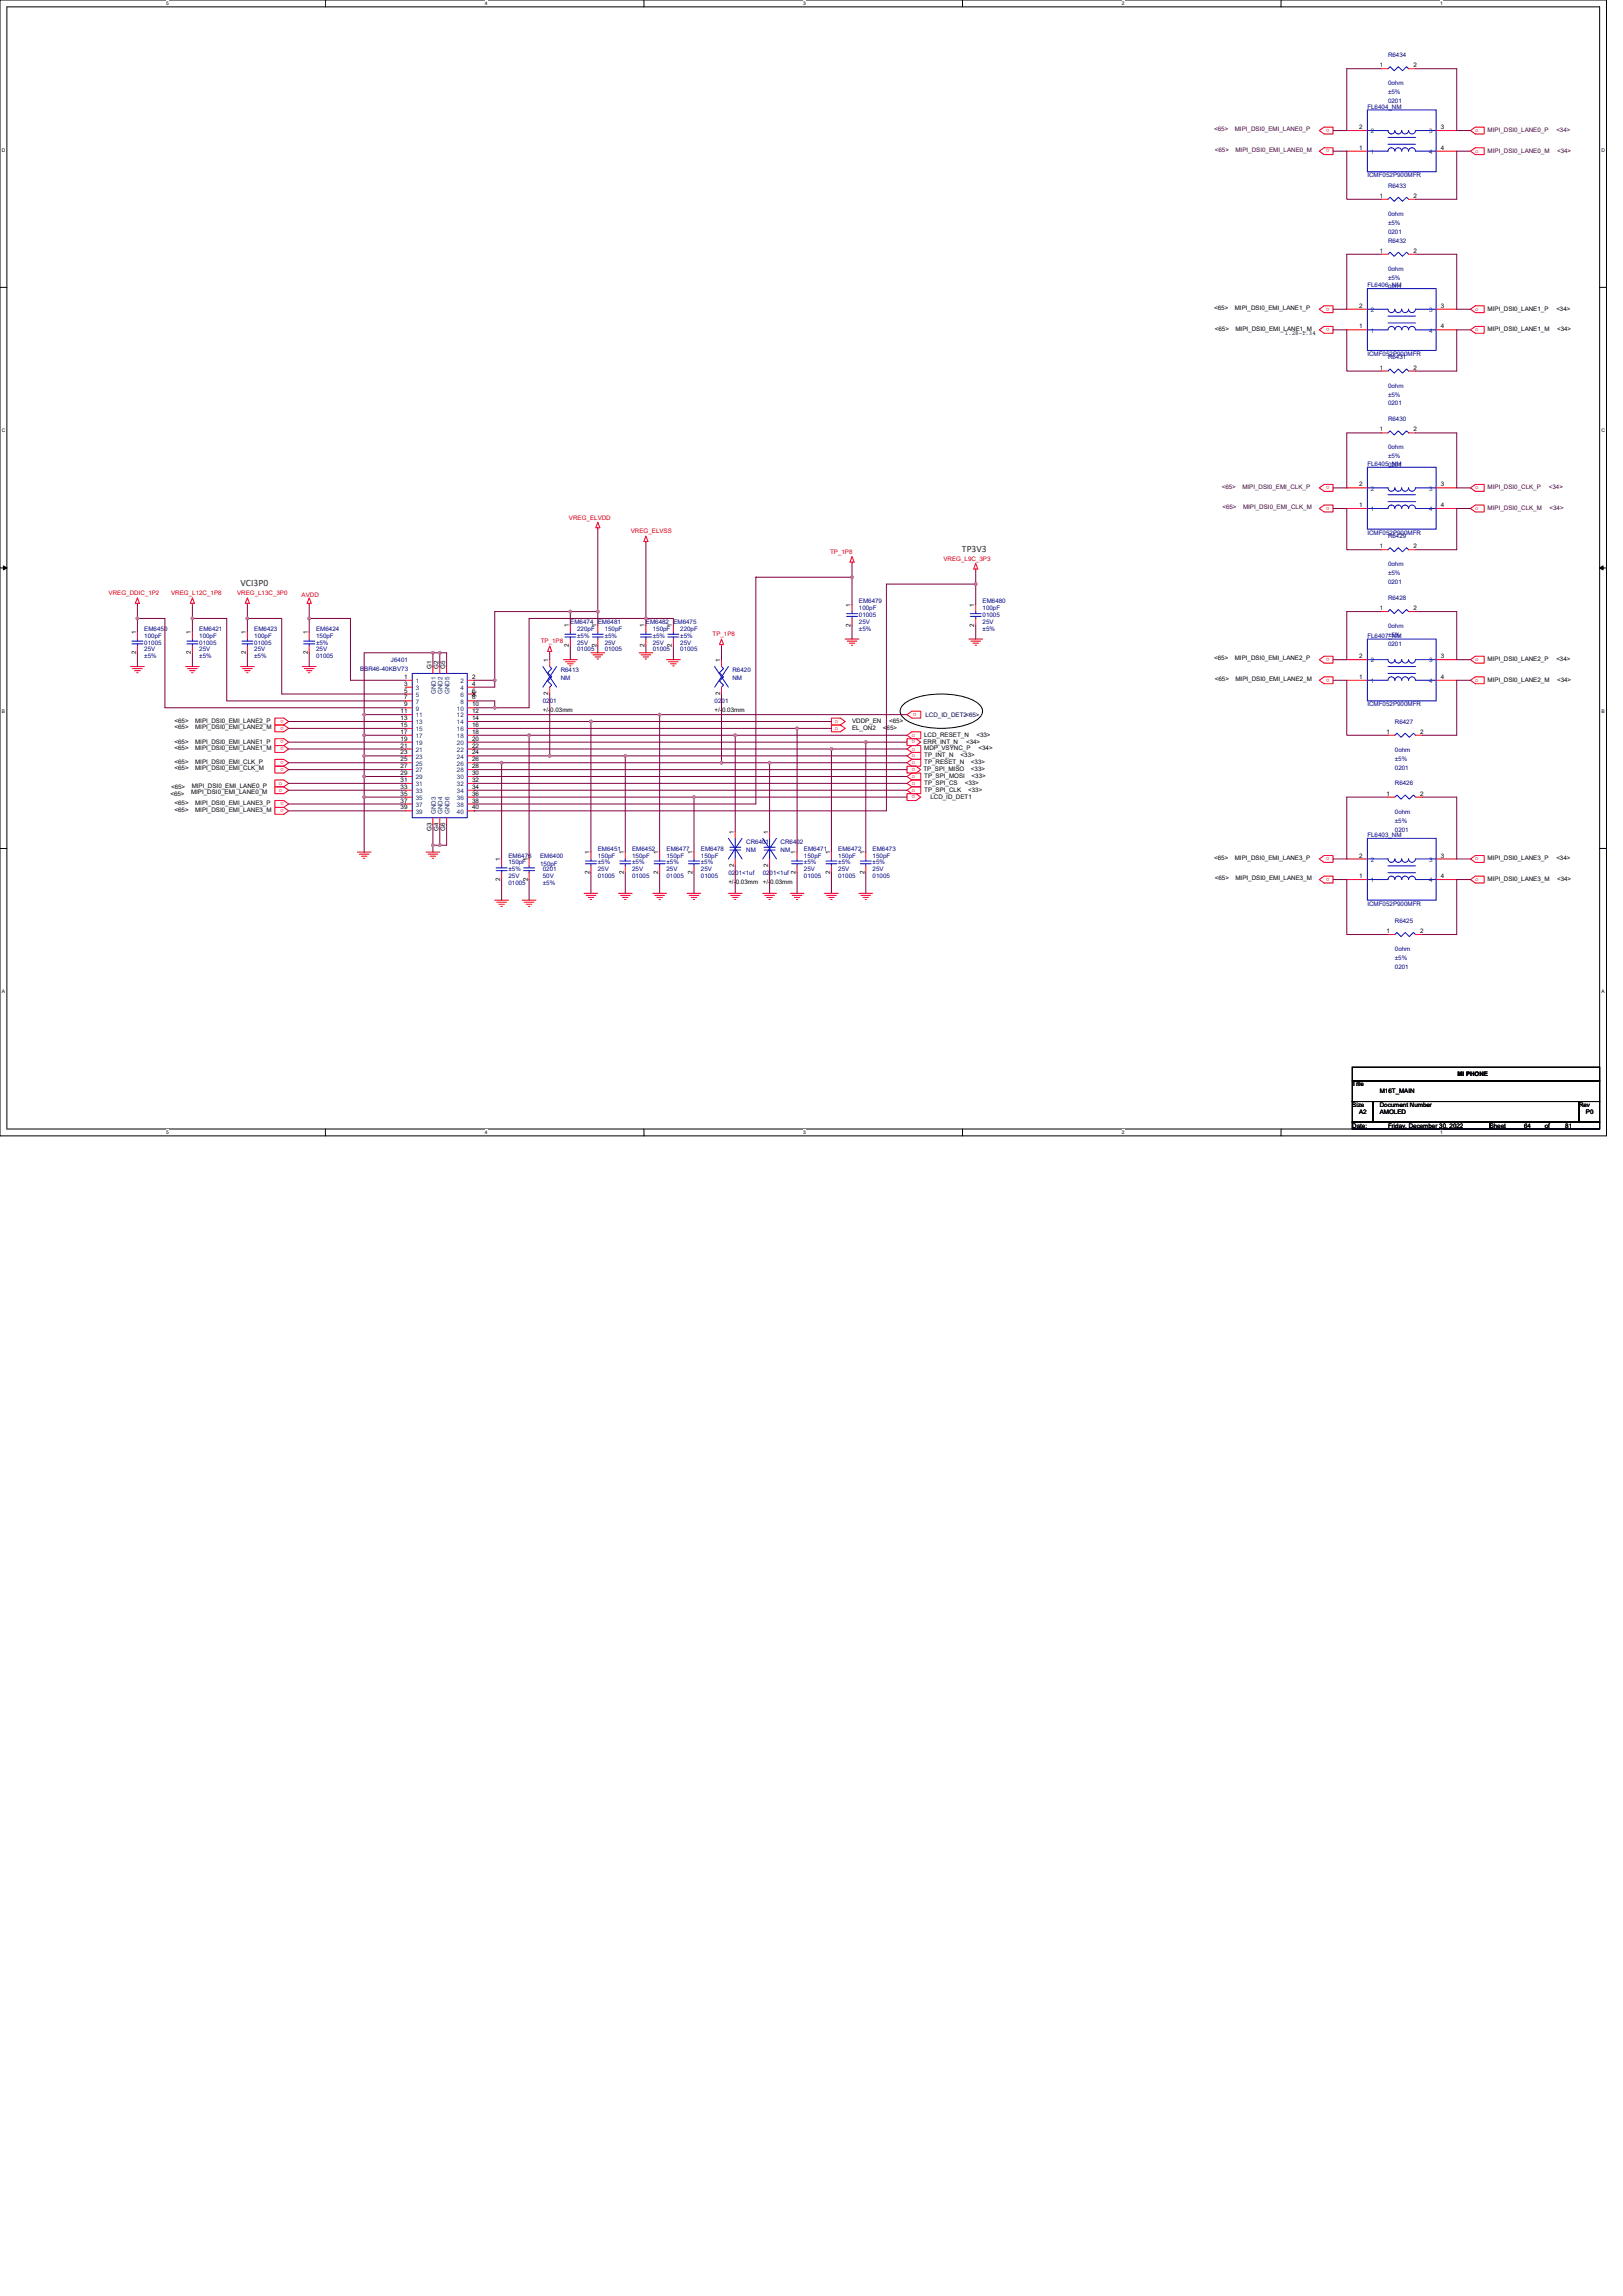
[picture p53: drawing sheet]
<svg xmlns="http://www.w3.org/2000/svg" width="210mm" height="297mm" viewBox="0 0 210 297" stroke-linecap="round" stroke-linejoin="round" font-family="sans-serif">
<defs><g id="words">
<g font-size="1.2" fill="#008000">
<text x="124.5" y="71.4">TP3V3</text>
<text x="31.1" y="75.9">VCI3P0</text>
</g>
<g font-size=".8">
<text x="178.5" y="8.7">1</text>
<text x="182.9" y="8.7">2</text>
<text x="175.8" y="16.7">2</text>
<text x="186.4" y="16.7">3</text>
<text x="175.8" y="19.4">1</text>
<text x="186.4" y="19.4">4</text>
<text x="178.5" y="25.6">1</text>
<text x="182.9" y="25.6">2</text>
<text x="178.5" y="32.7">1</text>
<text x="182.9" y="32.7">2</text>
<text x="157.1" y="40.1">&lt;65&gt;</text>
<text x="159.8" y="40.1">MIPI_DSI0_EMI_LANE1_P</text>
<text x="175.8" y="39.8">2</text>
<text x="186.4" y="39.8">3</text>
<text x="192.5" y="40.2">MIPI_DSI0_LANE1_P</text>
<text x="201.4" y="40.2">&lt;34&gt;</text>
<text x="157.2" y="42.8">&lt;65&gt;</text>
<text x="159.8" y="42.8">MIPI_DSI0_EMI_LANE1_M</text>
<text x="166.2" y="43.3">1.28~1.34</text>
<text x="175.8" y="42.5">1</text>
<text x="178.5" y="47.8">1</text>
<text x="182.9" y="47.8">2</text>
<text x="186.4" y="42.5">4</text>
<text x="192.5" y="42.9">MIPI_DSI0_LANE1_M</text>
<text x="201.4" y="42.9">&lt;34&gt;</text>
<text x="178.5" y="55.8">1</text>
<text x="182.9" y="55.8">2</text>
<text x="175.8" y="65.6">1</text>
<text x="175.8" y="62.9">2</text>
<text x="186.4" y="62.9">3</text>
<text x="186.4" y="65.6">4</text>
<text x="178.5" y="70.9">1</text>
<text x="182.9" y="70.9">2</text>
<text x="17.6" y="82.1" transform="rotate(-90 17.6 82.1)">1</text>
<text x="24.7" y="82.1" transform="rotate(-90 24.7 82.1)">1</text>
<text x="31.8" y="82.1" transform="rotate(-90 31.8 82.1)">1</text>
<text x="39.8" y="82.1" transform="rotate(-90 39.8 82.1)">1</text>
<text x="73.6" y="83.7" transform="rotate(-90 73.6 83.7)">2</text>
<text x="73.6" y="81.2" transform="rotate(-90 73.6 81.2)">1</text>
<text x="77.2" y="83.7" transform="rotate(-90 77.2 83.7)">2</text>
<text x="77.2" y="81.2" transform="rotate(-90 77.2 81.2)">1</text>
<text x="83.4" y="83.7" transform="rotate(-90 83.4 83.7)">2</text>
<text x="83.4" y="81.2" transform="rotate(-90 83.4 81.2)">1</text>
<text x="86.9" y="83.7" transform="rotate(-90 86.9 83.7)">2</text>
<text x="86.9" y="81.2" transform="rotate(-90 86.9 81.2)">1</text>
<text x="110.1" y="81.1" transform="rotate(-90 110.1 81.1)">2</text>
<text x="110.1" y="78.5" transform="rotate(-90 110.1 78.5)">1</text>
<text x="126.1" y="81.1" transform="rotate(-90 126.1 81.1)">2</text>
<text x="126.1" y="78.5" transform="rotate(-90 126.1 78.5)">1</text>
<text x="178.5" y="78.9">1</text>
<text x="182.9" y="78.9">2</text>
<text x="17.6" y="84.6" transform="rotate(-90 17.6 84.6)">2</text>
<text x="24.7" y="84.6" transform="rotate(-90 24.7 84.6)">2</text>
<text x="31.8" y="84.6" transform="rotate(-90 31.8 84.6)">2</text>
<text x="39.8" y="84.6" transform="rotate(-90 39.8 84.6)">2</text>
<text x="52.3" y="87.8">1</text>
<text x="52.3" y="88.7">3</text>
<text x="52.3" y="89.6">5</text>
<text x="55.8" y="86.5" transform="rotate(-90 55.8 86.5)">G1</text>
<text x="56.7" y="86.5" transform="rotate(-90 56.7 86.5)">G2</text>
<text x="57.6" y="86.5" transform="rotate(-90 57.6 86.5)">G5</text>
<text x="61.1" y="87.8">2</text>
<text x="61.1" y="88.7">4</text>
<text x="61.1" y="89.6">6</text>
<text x="70.9" y="90" transform="rotate(-90 70.9 90)">2</text>
<text x="70.9" y="85.6" transform="rotate(-90 70.9 85.6)">1</text>
<text x="93.2" y="90" transform="rotate(-90 93.2 90)">2</text>
<text x="93.2" y="85.6" transform="rotate(-90 93.2 85.6)">1</text>
<text x="157.1" y="85.4">&lt;65&gt;</text>
<text x="157.2" y="88.1">&lt;65&gt;</text>
<text x="159.8" y="85.4">MIPI_DSI0_EMI_LANE2_P</text>
<text x="159.8" y="88.1">MIPI_DSI0_EMI_LANE2_M</text>
<text x="175.8" y="87.8">1</text>
<text x="175.8" y="85.2">2</text>
<text x="186.4" y="85.2">3</text>
<text x="186.4" y="87.8">4</text>
<text x="192.5" y="85.5">MIPI_DSI0_LANE2_P</text>
<text x="192.5" y="88.2">MIPI_DSI0_LANE2_M</text>
<text x="201.4" y="85.5">&lt;34&gt;</text>
<text x="201.4" y="88.2">&lt;34&gt;</text>
<text x="22.6" y="93.5">&lt;65&gt;</text>
<text x="22.6" y="94.3">&lt;65&gt;</text>
<text x="25.2" y="93.5">MIPI_DSI0_EMI_LANE2_P</text>
<text x="25.2" y="94.3">MIPI_DSI0_EMI_LANE2_M</text>
<text x="51.8" y="92.3">11</text>
<text x="51.8" y="93.2">13</text>
<text x="51.8" y="94.1">15</text>
<text x="51.8" y="94.9">17</text>
<text x="51.8" y="95.8">19</text>
<text x="52.3" y="90.5">7</text>
<text x="52.3" y="91.4">9</text>
<text x="61.1" y="90.5">8</text>
<text x="61.1" y="91.4">10</text>
<text x="61.1" y="92.3">12</text>
<text x="61.1" y="93.2">14</text>
<text x="61.1" y="94.1">16</text>
<text x="61.1" y="94.9">18</text>
<text x="61.1" y="95.8">20</text>
<text x="70.2" y="92.1">+/-0.03mm</text>
<text x="92.5" y="92.1">+/-0.03mm</text>
<text x="110.2" y="93.5">VDDP_EN</text>
<text x="110.2" y="94.4">EL_ON2</text>
<text x="114.2" y="94.4">&lt;65&gt;</text>
<text x="115" y="93.5">&lt;65&gt;</text>
<text x="119.6" y="95.3">LCD_RESET_N</text>
<text x="126.3" y="95.3">&lt;33&gt;</text>
<text x="179.4" y="94.9">1</text>
<text x="183.8" y="94.9">2</text>
<text x="22.6" y="96.2">&lt;65&gt;</text>
<text x="22.6" y="97">&lt;65&gt;</text>
<text x="22.6" y="98.9">&lt;65&gt;</text>
<text x="22.6" y="99.7">&lt;65&gt;</text>
<text x="24.8" y="101.9">MIPI_DSI0_EMI_LANE0_P</text>
<text x="25.2" y="96.2">MIPI_DSI0_EMI_LANE1_P</text>
<text x="25.2" y="97">MIPI_DSI0_EMI_LANE1_M</text>
<text x="25.2" y="98.9">MIPI_DSI0_EMI_CLK_P</text>
<text x="25.2" y="99.7">MIPI_DSI0_EMI_CLK_M</text>
<text x="51.8" y="96.7">21</text>
<text x="51.8" y="97.6">23</text>
<text x="51.8" y="98.5">25</text>
<text x="51.8" y="99.4">27</text>
<text x="51.8" y="100.3">29</text>
<text x="51.8" y="101.2">31</text>
<text x="61.1" y="96.7">22</text>
<text x="61.1" y="97.6">24</text>
<text x="61.1" y="98.5">26</text>
<text x="61.1" y="99.4">28</text>
<text x="61.1" y="100.3">30</text>
<text x="61.1" y="101.2">32</text>
<text x="119.5" y="96.2">ERR_INT_N</text>
<text x="119.5" y="99.8">TP_SPI_MISO</text>
<text x="119.6" y="97.1">MDP_VSYNC_P</text>
<text x="119.6" y="98">TP_INT_N</text>
<text x="119.6" y="98.9">TP_RESET_N</text>
<text x="119.6" y="100.6">TP_SPI_MOSI</text>
<text x="119.6" y="101.5">TP_SPI_CS</text>
<text x="124.3" y="98">&lt;33&gt;</text>
<text x="124.8" y="101.5">&lt;33&gt;</text>
<text x="125" y="96.2">&lt;34&gt;</text>
<text x="125.6" y="98.9">&lt;33&gt;</text>
<text x="125.6" y="99.8">&lt;33&gt;</text>
<text x="125.7" y="100.6">&lt;33&gt;</text>
<text x="126.6" y="97.1">&lt;34&gt;</text>
<text x="22" y="103">&lt;65&gt;</text>
<text x="22.1" y="102.1">&lt;65&gt;</text>
<text x="22.6" y="104.2">&lt;65&gt;</text>
<text x="22.6" y="105">&lt;65&gt;</text>
<text x="24.7" y="102.8">MIPI_DSI0_EMI_LANE0_M</text>
<text x="25.2" y="104.2">MIPI_DSI0_EMI_LANE3_P</text>
<text x="25.2" y="105">MIPI_DSI0_EMI_LANE3_M</text>
<text x="51.8" y="102.1">33</text>
<text x="51.8" y="102.9">35</text>
<text x="51.8" y="103.8">37</text>
<text x="51.8" y="104.7">39</text>
<text x="55.8" y="107.5" transform="rotate(-90 55.8 107.5)">G3</text>
<text x="56.7" y="107.5" transform="rotate(-90 56.7 107.5)">G4</text>
<text x="57.6" y="107.5" transform="rotate(-90 57.6 107.5)">G6</text>
<text x="61.1" y="102.1">34</text>
<text x="61.1" y="102.9">36</text>
<text x="61.1" y="103.8">38</text>
<text x="61.1" y="104.7">40</text>
<text x="94.9" y="107.8" transform="rotate(-90 94.9 107.8)">1</text>
<text x="99.4" y="107.8" transform="rotate(-90 99.4 107.8)">1</text>
<text x="119.6" y="102.4">TP_SPI_CLK</text>
<text x="120.4" y="103.3">LCD_ID_DET1</text>
<text x="125.3" y="102.4">&lt;33&gt;</text>
<text x="179.4" y="102.9">1</text>
<text x="183.8" y="102.9">2</text>
<text x="64.7" y="114" transform="rotate(-90 64.7 114)">2</text>
<text x="64.7" y="111.4" transform="rotate(-90 64.7 111.4)">1</text>
<text x="68.3" y="114" transform="rotate(-90 68.3 114)">2</text>
<text x="68.3" y="111.4" transform="rotate(-90 68.3 111.4)">1</text>
<text x="76.3" y="113.1" transform="rotate(-90 76.3 113.1)">2</text>
<text x="76.3" y="110.5" transform="rotate(-90 76.3 110.5)">1</text>
<text x="80.7" y="113.1" transform="rotate(-90 80.7 113.1)">2</text>
<text x="80.7" y="110.5" transform="rotate(-90 80.7 110.5)">1</text>
<text x="85.2" y="113.1" transform="rotate(-90 85.2 113.1)">2</text>
<text x="85.2" y="110.5" transform="rotate(-90 85.2 110.5)">1</text>
<text x="89.6" y="113.1" transform="rotate(-90 89.6 113.1)">2</text>
<text x="89.6" y="110.5" transform="rotate(-90 89.6 110.5)">1</text>
<text x="94.9" y="112.2" transform="rotate(-90 94.9 112.2)">2</text>
<text x="99.4" y="112.2" transform="rotate(-90 99.4 112.2)">2</text>
<text x="102.9" y="113.1" transform="rotate(-90 102.9 113.1)">2</text>
<text x="102.9" y="110.5" transform="rotate(-90 102.9 110.5)">1</text>
<text x="107.4" y="113.1" transform="rotate(-90 107.4 113.1)">2</text>
<text x="107.4" y="110.5" transform="rotate(-90 107.4 110.5)">1</text>
<text x="111.8" y="113.1" transform="rotate(-90 111.8 113.1)">2</text>
<text x="111.8" y="110.5" transform="rotate(-90 111.8 110.5)">1</text>
<text x="157.1" y="111.2">&lt;65&gt;</text>
<text x="157.2" y="113.9">&lt;65&gt;</text>
<text x="159.8" y="111.2">MIPI_DSI0_EMI_LANE3_P</text>
<text x="159.8" y="113.9">MIPI_DSI0_EMI_LANE3_M</text>
<text x="175.8" y="113.6">1</text>
<text x="175.8" y="110.9">2</text>
<text x="186.4" y="110.9">3</text>
<text x="186.4" y="113.6">4</text>
<text x="192.5" y="114">MIPI_DSI0_LANE3_M</text>
<text x="192.5" y="111.3">MIPI_DSI0_LANE3_P</text>
<text x="201.4" y="111.3">&lt;34&gt;</text>
<text x="201.4" y="114">&lt;34&gt;</text>
<text x="94.2" y="114.3">+/-0.03mm</text>
<text x="98.7" y="114.3">+/-0.03mm</text>
<text x="179.4" y="120.7">1</text>
<text x="183.8" y="120.7">2</text>
<text x="175" y="140.6">Title</text>
<text x="175" y="143.2">Size</text>
<text x="178.5" y="143.2">Document Number</text>
<text x="178.5" y="141.4">M16T_MAIN</text>
<text x="188.6" y="139.2">MI PHONE</text>
<text x="204.3" y="143.2">Rev</text>
<text x="175" y="145.9">Date:</text>
<text x="175.8" y="144.1">A2</text>
<text x="178.5" y="144.1">AMOLED</text>
<text x="179.6" y="145.9">Friday, December 30, 2022</text>
<text x="192.7" y="145.9">Sheet</text>
<text x="197.2" y="145.9">64</text>
<text x="199.8" y="145.9">of</text>
<text x="202.5" y="145.9">81</text>
<text x="205.2" y="144.1">P0</text>
</g>
<g font-size=".8" fill="#000080">
<text x="179.6" y="7.4">R6434</text>
<text x="179.6" y="11">0ohm</text>
<text x="176.9" y="14.1">FL6404_NM</text>
<text x="179.6" y="12.2">±5%</text>
<text x="179.6" y="13.3">0201</text>
<text x="176.9" y="22.9">ICMF052P900MFR</text>
<text x="179.6" y="24.3">R6433</text>
<text x="179.6" y="27.9">0ohm</text>
<text x="179.6" y="29.1">±5%</text>
<text x="179.6" y="30.2">0201</text>
<text x="179.6" y="31.4">R6432</text>
<text x="179.6" y="35">0ohm</text>
<text x="176.9" y="37.2">FL6406_NM</text>
<text x="179.6" y="36.2">±5%</text>
<text x="179.6" y="37.3">0201</text>
<text x="176.9" y="46.1">ICMF052P900MFR</text>
<text x="179.6" y="46.5">R6431</text>
<text x="179.6" y="50.1">0ohm</text>
<text x="179.6" y="51.3">±5%</text>
<text x="179.6" y="52.5">0201</text>
<text x="179.6" y="54.5">R6430</text>
<text x="179.6" y="58.1">0ohm</text>
<text x="179.6" y="59.3">±5%</text>
<text x="176.9" y="60.3">FL6405_NM</text>
<text x="179.6" y="60.5">0201</text>
<text x="176.9" y="69.2">ICMF052P900MFR</text>
<text x="179.6" y="69.6">R6429</text>
<text x="179.6" y="73.3">0ohm</text>
<text x="179.6" y="74.4">±5%</text>
<text x="179.6" y="75.6">0201</text>
<text x="179.6" y="77.6">R6428</text>
<text x="18.7" y="81.6">EM6450</text>
<text x="18.7" y="82.5">100pF</text>
<text x="18.7" y="83.4">01005</text>
<text x="25.8" y="81.6">EM6421</text>
<text x="25.8" y="82.5">100pF</text>
<text x="25.8" y="83.4">01005</text>
<text x="32.9" y="81.6">EM6423</text>
<text x="32.9" y="82.5">100pF</text>
<text x="32.9" y="83.4">01005</text>
<text x="40.9" y="81.6">EM6424</text>
<text x="40.9" y="82.5">150pF</text>
<text x="40.9" y="83.4">±5%</text>
<text x="73.8" y="80.7">EM6474 EM6481</text>
<text x="74.7" y="81.6">220pF</text>
<text x="74.7" y="83.4">25V</text>
<text x="74.7" y="82.5">±5%</text>
<text x="78.2" y="81.6">150pF</text>
<text x="78.2" y="83.4">25V</text>
<text x="78.2" y="82.5">±5%</text>
<text x="83.6" y="80.7">EM6482 EM6475</text>
<text x="84.5" y="81.6">150pF</text>
<text x="84.5" y="83.4">25V</text>
<text x="84.5" y="82.5">±5%</text>
<text x="88" y="81.6">220pF</text>
<text x="88" y="83.4">25V</text>
<text x="88" y="82.5">±5%</text>
<text x="111.1" y="78.1">EM6479</text>
<text x="111.1" y="78.9">100pF</text>
<text x="111.1" y="79.8">01005</text>
<text x="111.1" y="80.7">25V</text>
<text x="111.1" y="81.6">±5%</text>
<text x="127.1" y="78.1">EM6480</text>
<text x="127.1" y="78.9">100pF</text>
<text x="127.1" y="79.8">01005</text>
<text x="127.1" y="80.7">25V</text>
<text x="127.1" y="81.6">±5%</text>
<text x="176.9" y="82.5">FL6407_NM</text>
<text x="179.6" y="81.3">0ohm</text>
<text x="179.6" y="82.4">±5%</text>
<text x="179.6" y="83.6">0201</text>
<text x="18.7" y="84.3">25V</text>
<text x="18.7" y="85.2">±5%</text>
<text x="25.8" y="84.3">25V</text>
<text x="25.8" y="85.2">±5%</text>
<text x="32.9" y="84.3">25V</text>
<text x="32.9" y="85.2">±5%</text>
<text x="40.9" y="85.2">01005</text>
<text x="40.9" y="84.3">25V</text>
<text x="46.6" y="86.8">BBR46-40KBV73</text>
<text x="50.6" y="85.7">J6401</text>
<text x="72.5" y="87">R6413</text>
<text x="72.5" y="88">NM</text>
<text x="74.7" y="84.3">01005</text>
<text x="78.2" y="84.3">01005</text>
<text x="84.5" y="84.3">01005</text>
<text x="88" y="84.3">01005</text>
<text x="94.8" y="87">R6420</text>
<text x="94.8" y="88">NM</text>
<text x="70.2" y="91">0201</text>
<text x="92.5" y="91">0201</text>
<text x="176.9" y="91.4">ICMF052P900MFR</text>
<text x="180.5" y="93.6">R6427</text>
<text x="180.5" y="97.3">0ohm</text>
<text x="180.5" y="98.4">±5%</text>
<text x="180.5" y="99.6">0201</text>
<text x="180.5" y="101.6">R6426</text>
<text x="180.5" y="105.3">0ohm</text>
<text x="180.5" y="106.4">±5%</text>
<text x="180.5" y="107.6">0201</text>
<text x="65.8" y="111">EM6476</text>
<text x="65.8" y="111.8">150pF</text>
<text x="65.8" y="113.6">25V</text>
<text x="65.8" y="112.7">±5%</text>
<text x="69.9" y="111">EM6400</text>
<text x="69.9" y="112">150pF</text>
<text x="70.2" y="112.7">0201</text>
<text x="70.2" y="113.6">50V</text>
<text x="77.3" y="110.1">EM6451</text>
<text x="77.3" y="111">150pF</text>
<text x="77.3" y="113.6">01005</text>
<text x="77.3" y="112.7">25V</text>
<text x="77.3" y="111.8">±5%</text>
<text x="81.8" y="110.1">EM6452</text>
<text x="81.8" y="111">150pF</text>
<text x="81.8" y="113.6">01005</text>
<text x="81.8" y="112.7">25V</text>
<text x="81.8" y="111.8">±5%</text>
<text x="86.2" y="110.1">EM6477</text>
<text x="86.2" y="111">150pF</text>
<text x="86.2" y="113.6">01005</text>
<text x="86.2" y="112.7">25V</text>
<text x="86.2" y="111.8">±5%</text>
<text x="90.7" y="110.1">EM6478</text>
<text x="90.7" y="111">150pF</text>
<text x="90.7" y="113.6">01005</text>
<text x="90.7" y="112.7">25V</text>
<text x="90.7" y="111.8">±5%</text>
<text x="94.2" y="113.2">0201&lt;1uf</text>
<text x="96.5" y="109.2">CR6401</text>
<text x="96.5" y="110.2">NM</text>
<text x="98.7" y="113.2">0201&lt;1uf</text>
<text x="101" y="109.2">CR6402</text>
<text x="101" y="110.2">NM</text>
<text x="104" y="110.1">EM6471</text>
<text x="104" y="111">150pF</text>
<text x="104" y="113.6">01005</text>
<text x="104" y="112.7">25V</text>
<text x="104" y="111.8">±5%</text>
<text x="108.5" y="110.1">EM6472</text>
<text x="108.5" y="111">150pF</text>
<text x="108.5" y="113.6">01005</text>
<text x="108.5" y="112.7">25V</text>
<text x="108.5" y="111.8">±5%</text>
<text x="112.9" y="110.1">EM6473</text>
<text x="112.9" y="111">150pF</text>
<text x="112.9" y="113.6">01005</text>
<text x="112.9" y="112.7">25V</text>
<text x="112.9" y="111.8">±5%</text>
<text x="176.9" y="108.3">FL6403_NM</text>
<text x="65.8" y="114.5">01005</text>
<text x="70.2" y="114.5">±5%</text>
<text x="176.9" y="117.2">ICMF052P900MFR</text>
<text x="180.5" y="119.4">R6425</text>
<text x="180.5" y="123">0ohm</text>
<text x="180.5" y="124.2">±5%</text>
<text x="180.5" y="125.4">0201</text>
</g>
<g font-size=".8" fill="#400040">
<text x="157.1" y="17">&lt;65&gt;</text>
<text x="159.8" y="17">MIPI_DSI0_EMI_LANE0_P</text>
<text x="192.5" y="17.1">MIPI_DSI0_LANE0_P</text>
<text x="201.4" y="17.1">&lt;34&gt;</text>
<text x="157.2" y="19.7">&lt;65&gt;</text>
<text x="159.8" y="19.7">MIPI_DSI0_EMI_LANE0_M</text>
<text x="192.5" y="19.7">MIPI_DSI0_LANE0_M</text>
<text x="201.4" y="19.7">&lt;34&gt;</text>
<text x="158.1" y="63.2">&lt;65&gt;</text>
<text x="158.2" y="65.9">&lt;65&gt;</text>
<text x="160.7" y="63.2">MIPI_DSI0_EMI_CLK_P</text>
<text x="160.8" y="65.9">MIPI_DSI0_EMI_CLK_M</text>
<text x="192.5" y="63.3">MIPI_DSI0_CLK_P</text>
<text x="192.5" y="66">MIPI_DSI0_CLK_M</text>
<text x="200.4" y="63.3">&lt;34&gt;</text>
<text x="200.5" y="66">&lt;34&gt;</text>
</g>
<g font-size=".8" fill="#f00">
<text x="172" y="16.7" transform="rotate(-180 172 16.7)">o</text>
<text x="190.9" y="17.1">o</text>
<text x="172" y="19.3" transform="rotate(-180 172 19.3)">o</text>
<text x="190.9" y="19.8">o</text>
<text x="172" y="39.8" transform="rotate(-180 172 39.8)">o</text>
<text x="190.9" y="40.2">o</text>
<text x="172" y="42.4" transform="rotate(-180 172 42.4)">o</text>
<text x="190.9" y="42.9">o</text>
<text x="172" y="62.9" transform="rotate(-180 172 62.9)">o</text>
<text x="172" y="65.6" transform="rotate(-180 172 65.6)">o</text>
<text x="190.9" y="63.3">o</text>
<text x="190.9" y="66">o</text>
<text x="73.6" y="67.2">VREG_ELVDD</text>
<text x="81.6" y="69">VREG_ELVSS</text>
<text x="107.4" y="71.7">TP_1P8</text>
<text x="14" y="77">VREG_DDIC_1P2</text>
<text x="22.1" y="77">VREG_L12C_1P8</text>
<text x="30.7" y="77">VREG_L13C_3P0</text>
<text x="39" y="77.2">AVDD</text>
<text x="122.1" y="72.5">VREG_L9C_3P3</text>
<text x="70" y="83.2">TP_1P8</text>
<text x="92.2" y="82.3">TP_1P8</text>
<text x="172" y="87.8" transform="rotate(-180 172 87.8)">o</text>
<text x="172" y="85.1" transform="rotate(-180 172 85.1)">o</text>
<text x="190.9" y="85.5">o</text>
<text x="190.9" y="88.2">o</text>
<text x="36.7" y="93.1" transform="rotate(-180 36.7 93.1)">o</text>
<text x="36.7" y="94" transform="rotate(-180 36.7 94)">o</text>
<text x="36.7" y="95.8" transform="rotate(-180 36.7 95.8)">o</text>
<text x="108" y="93.5">o</text>
<text x="108" y="94.4">o</text>
<text x="118" y="95.3">o</text>
<text x="118.4" y="95.8" transform="rotate(-180 118.4 95.8)">o</text>
<text x="118.6" y="92.2" transform="rotate(-180 118.6 92.2)">o</text>
<text x="36.1" y="101.5">o</text>
<text x="36.7" y="96.7" transform="rotate(-180 36.7 96.7)">o</text>
<text x="36.7" y="98.5" transform="rotate(-180 36.7 98.5)">o</text>
<text x="36.7" y="99.3" transform="rotate(-180 36.7 99.3)">o</text>
<text x="118" y="97.1">o</text>
<text x="118" y="98">o</text>
<text x="118" y="98.9">o</text>
<text x="118" y="100.7">o</text>
<text x="118" y="101.5">o</text>
<text x="118.4" y="99.3" transform="rotate(-180 118.4 99.3)">o</text>
<text x="36.1" y="102.4">o</text>
<text x="36.7" y="103.8" transform="rotate(-180 36.7 103.8)">o</text>
<text x="36.7" y="104.7" transform="rotate(-180 36.7 104.7)">o</text>
<text x="118" y="102.4">o</text>
<text x="118.4" y="102.9" transform="rotate(-180 118.4 102.9)">o</text>
<text x="172" y="110.9" transform="rotate(-180 172 110.9)">o</text>
<text x="172" y="113.6" transform="rotate(-180 172 113.6)">o</text>
<text x="190.9" y="114">o</text>
<text x="190.9" y="111.3">o</text>
</g>
<g font-size=".8" fill="#004080">
<text x="177.4" y="17.3">2</text>
<text x="184.9" y="17.3">3</text>
<text x="177.4" y="19.9">1</text>
<text x="184.9" y="19.9">4</text>
<text x="177.4" y="40.4">2</text>
<text x="184.9" y="40.4">3</text>
<text x="177.4" y="43">1</text>
<text x="184.9" y="43">4</text>
<text x="177.4" y="63.5">2</text>
<text x="184.9" y="63.5">3</text>
<text x="177.4" y="66.1">1</text>
<text x="184.9" y="66.1">4</text>
<text x="53.8" y="88.4">1</text>
<text x="53.8" y="89.3">3</text>
<text x="56.4" y="89.8" transform="rotate(-90 56.4 89.8)">GND1</text>
<text x="57.3" y="89.8" transform="rotate(-90 57.3 89.8)">GND2</text>
<text x="58.2" y="89.8" transform="rotate(-90 58.2 89.8)">GND5</text>
<text x="59.6" y="88.4">2</text>
<text x="59.6" y="89.3">4</text>
<text x="177.4" y="88.4">1</text>
<text x="177.4" y="85.7">2</text>
<text x="184.9" y="85.7">3</text>
<text x="184.9" y="88.4">4</text>
<text x="53.8" y="90.2">5</text>
<text x="53.8" y="91">7</text>
<text x="53.8" y="91.9">9</text>
<text x="53.8" y="92.8">11</text>
<text x="53.8" y="93.7">13</text>
<text x="53.8" y="94.6">15</text>
<text x="53.8" y="95.5">17</text>
<text x="59.1" y="91.9">10</text>
<text x="59.1" y="92.8">12</text>
<text x="59.1" y="93.7">14</text>
<text x="59.1" y="94.6">16</text>
<text x="59.1" y="95.5">18</text>
<text x="59.6" y="90.2">6</text>
<text x="59.6" y="91">8</text>
<text x="53.8" y="96.4">19</text>
<text x="53.8" y="97.3">21</text>
<text x="53.8" y="98.2">23</text>
<text x="53.8" y="99">25</text>
<text x="53.8" y="99.9">27</text>
<text x="53.8" y="100.8">29</text>
<text x="53.8" y="101.7">31</text>
<text x="59.1" y="96.4">20</text>
<text x="59.1" y="97.3">22</text>
<text x="59.1" y="98.2">24</text>
<text x="59.1" y="99">26</text>
<text x="59.1" y="99.9">28</text>
<text x="59.1" y="100.8">30</text>
<text x="59.1" y="101.7">32</text>
<text x="53.8" y="102.6">33</text>
<text x="53.8" y="103.5">35</text>
<text x="53.8" y="104.4">37</text>
<text x="53.8" y="105.3">39</text>
<text x="56.4" y="105.3" transform="rotate(-90 56.4 105.3)">GND3</text>
<text x="57.3" y="105.3" transform="rotate(-90 57.3 105.3)">GND4</text>
<text x="58.2" y="105.3" transform="rotate(-90 58.2 105.3)">GND6</text>
<text x="59.1" y="102.6">34</text>
<text x="59.1" y="103.5">36</text>
<text x="59.1" y="104.4">38</text>
<text x="59.1" y="105.3">40</text>
<text x="177.4" y="111.5">2</text>
<text x="184.9" y="111.5">3</text>
<text x="177.4" y="114.2">1</text>
<text x="184.9" y="114.2">4</text>
</g>
<text font-size=".8" fill="#000040" x="119.7" y="92.7">LCD_ID_DET2&lt;65&gt;</text>
<g font-size=".6">
<text x="21.5" y=".7">5</text>
<text x="62.7" y=".7">4</text>
<text x="103.9" y=".7">3</text>
<text x="145.1" y=".7">2</text>
<text x="186.3" y=".7">1</text>
<text x=".2" y="19.6">D</text>
<text x="207.2" y="19.6">D</text>
<text x=".2" y="55.9">C</text>
<text x="207.2" y="55.9">C</text>
<text x=".2" y="92.2">B</text>
<text x="207.2" y="92.2">B</text>
<text x=".2" y="128.5">A</text>
<text x="207.2" y="128.5">A</text>
<text x="21.5" y="146.7">5</text>
<text x="62.7" y="146.7">4</text>
<text x="103.9" y="146.7">3</text>
<text x="145.1" y="146.7">2</text>
<text x="186.3" y="146.7">1</text>
</g>
</g></defs>
<path d="M0 0h207.8v147h-207.8zM.9 .9h206.1v145.2h-206.1z" fill="none" stroke="#000" stroke-width=".13"/>
<g fill="#fff">
<path d="M21.5 .1h.4v.7h-.4z"/>
<path d="M21.5 146.2h.4v.7h-.4z"/>
</g>
<path d="M42.1 0v.9M42.1 146.1v.9" fill="none" stroke="#000" stroke-width=".13"/>
<g fill="#fff">
<path d="M62.7 .1h.4v.7h-.4z"/>
<path d="M62.7 146.2h.4v.7h-.4z"/>
</g>
<path d="M83.3 0v.9M83.3 146.1v.9" fill="none" stroke="#000" stroke-width=".13"/>
<g fill="#fff">
<path d="M103.9 .1h.4v.7h-.4z"/>
<path d="M103.9 146.2h.4v.7h-.4z"/>
</g>
<path d="M124.5 0v.9M124.5 146.1v.9" fill="none" stroke="#000" stroke-width=".13"/>
<g fill="#fff">
<path d="M145.1 .1h.4v.7h-.4z"/>
<path d="M145.1 146.2h.4v.7h-.4z"/>
</g>
<path d="M165.7 0v.9M165.7 146.1v.9" fill="none" stroke="#000" stroke-width=".13"/>
<g fill="#fff">
<path d="M186.3 .1h.4v.7h-.4z"/>
<path d="M186.3 146.2h.4v.7h-.4z"/>
<path d="M.2 19h.5v.7h-.5z"/>
<path d="M207.2 19h.4v.7h-.4z"/>
<path d="M.2 55.3h.5v.7h-.5z"/>
<path d="M207.2 55.3h.4v.7h-.4z"/>
</g>
<path d="M0 37.2h.9M207 37.2h.8" fill="none" stroke="#000" stroke-width=".13"/>
<g fill="#fff">
<path d="M.2 91.6h.4v.7h-.4z"/>
<path d="M207.2 91.6h.4v.7h-.4z"/>
</g>
<path d="M0 73.5h.9M207 73.5h.8" fill="none" stroke="#000" stroke-width=".13"/>
<path d="M.4 73.2l.5 .3-.5 .2zM207 73.5l.4-.3v.5z" fill="#000" stroke="#000" stroke-width=".13"/>
<g fill="#fff">
<path d="M.2 127.9h.4v.7h-.4z"/>
<path d="M207.2 127.9h.4v.7h-.4z"/>
</g>
<path d="M116.9 91.1a7.6 7.6 0 0 1 4.9-1.3 7.6 7.6 0 0 1 4.9 1.3 1.1 1.1 0 0 1 0 1.8 7.6 7.6 0 0 1-4.9 1.3 7.6 7.6 0 0 1-4.9-1.3 1.1 1.1 0 0 1 0-1.8zM0 109.8h.9M207 109.8h.8M175 138.1h32v1.7h-32zM175 139.8h32v2.7h-32zM175 142.5h2.6v2.7h-2.6zM175 145.2h17.7v.9h-17.7zM177.6 142.5h26.7v2.7h-26.7zM192.7 145.2h14.3v.9h-14.3zM204.3 142.5h2.7v2.7h-2.7z" fill="none" stroke="#000" stroke-width=".13"/>
<g fill="none" stroke="#f00" stroke-width=".13">
<path d="M170.7 19.6l.6-.5h1.2v.9h-1.2zM170.7 16.9l.6-.5h1.2v.9h-1.2zM174.2 19.6h2.7M174.2 16.9h2.7M178.7 8.9h.9M182.2 8.9h.9M185.8 16.9h2.7M185.8 19.6h2.7M190.2 19.6l.7-.5h1.1v.9h-1.1zM190.2 16.9l.7-.5h1.1v.9h-1.1zM178.7 25.8h.9M178.7 32.9h.9"/>
<path d="M182.2 25.8h.9M182.2 32.9h.9M170.7 42.7l.6-.5h1.2v.9h-1.2zM170.7 40l.6-.4h1.2v.8h-1.2zM174.2 42.7h2.7M174.2 40h2.7M178.7 56h.9M178.7 48h.9M182.2 56h.9M182.2 48h.9M185.8 40h2.7M185.8 42.7h2.7"/>
<path d="M190.2 42.7l.7-.5h1.1v.9h-1.1zM190.2 40l.7-.4h1.1v.8h-1.1zM17.8 77.3l.2 .8h-.5zM17.8 78.1v.1M24.9 78.1v.1M24.9 77.3l.3 .8h-.6zM32 77.3l.3 .8h-.6zM32 78.1v.1M40 77.3l.3 .8h-.6zM40 78.1v.1M77.3 67.6l.3 .7h-.5zM77.3 68.3v.2"/>
<path d="M83.6 69.3l.2 .8h-.5zM83.6 70.1v.1M110.2 72l.3 .7h-.5zM110.2 72.7v.2M110.2 78.2v.9M126.2 73.6v.2M126.2 78.2v.9M126.2 72.9l.3 .7h-.5zM170.7 63.1l.6-.4h1.2v.9h-1.2zM170.7 65.8l.6-.5h1.2v.9h-1.2zM174.2 65.8h2.7M174.2 63.1h2.7"/>
<path d="M178.7 71.1h.9M178.7 79.1h.9M182.2 71.1h.9M182.2 79.1h.9M185.8 63.1h2.7M185.8 65.8h2.7M190.2 63.1l.7-.4h1.1v.9h-1.1zM190.2 65.8l.7-.5h1.1v.9h-1.1zM16.9 86.2h1.8M17.2 86.5h1.2M17.4 86.8h.7M17.7 87h.2"/>
<path d="M17.8 81.8v.9M17.8 83.6v.9M24 86.2h1.8M24.3 86.5h1.2M24.5 86.8h.7M24.8 87h.2M24.9 81.8v.9M24.9 83.6v.9M31.1 86.2h1.8M31.4 86.5h1.2M31.6 86.8h.8M31.9 87h.2"/>
<path d="M32 81.8v.9M32 83.6v.9M35.6 92.9h1.1l.6 .4-.6 .5h-1.1zM35.6 93.8h1.1l.6 .4-.6 .5h-1.1zM35.6 95.6h1.1l.6 .4-.6 .5h-1.1zM35.6 96.5h1.1l.6 .4-.6 .4h-1.1zM35.6 98.2h1.1l.6 .5-.6 .4h-1.1zM35.6 99.1h1.1l.6 .5-.6 .4h-1.1zM39.1 86.2h1.8M39.4 86.5h1.2M39.6 86.8h.8M39.9 87h.2"/>
<path d="M40 81.8v.9M40 83.6v.9M52.5 88h.8M52.5 88.9h.8M52.5 89.8h.8M52.5 90.7h.8M52.5 91.6h.8M52.5 92.5h.8M52.5 93.3h.8M52.5 94.2h.8M52.5 95.1h.8M52.5 96h.8"/>
<path d="M52.5 96.9h.8M52.5 97.8h.8M52.5 98.7h.8M52.5 99.6h.8M56 86.2v.9M56.9 86.2v.9M57.8 86.2v.9M60.5 88h.8M60.5 88.9h.8M60.5 89.8h.8M60.5 90.7h.8M60.5 91.6h.8"/>
<path d="M60.5 92.5h.8M60.5 93.3h.8M60.5 94.2h.8M60.5 95.1h.8M60.5 96h.8M60.5 96.9h.8M60.5 97.8h.8M60.5 98.7h.8M60.5 99.6h.8M71.1 83.6l.3 .7h-.5zM71.1 84.3v.2M71.1 85.3v.9"/>
<path d="M71.1 88.9v.9M72.9 85.3h1.8M73.2 85.6h1.2M73.4 85.9h.7M73.7 86.1h.2M73.8 80.9v.9M73.8 82.7v.9M76.5 84.5h1.7M76.7 84.7h1.3M77 85h.7M77.3 85.3h.1M77.3 80.9v.9"/>
<path d="M77.3 82.7v.9M82.7 84.5h1.8M82.9 84.7h1.3M83.2 85h.7M83.5 85.3h.2M83.6 80.9v.9M83.6 82.7v.9M86.2 85.3h1.8M86.5 85.6h1.2M86.8 85.9h.7M87 86.1h.2M87.1 80.9v.9"/>
<path d="M87.1 82.7v.9M93.3 82.7l.3 .7h-.5zM93.3 83.4v.2M93.3 85.3v.9M93.3 88.9v.9M107.6 92.9h1.1l.6 .4-.6 .5h-1.1zM107.6 93.8h1.1l.6 .4-.6 .5h-1.1zM109.3 82.7h1.8M109.6 82.9h1.3M109.9 83.2h.7M110.1 83.5h.2M110.2 80v.9"/>
<path d="M117.3 95.6h1.2l.6 .4-.6 .5h-1.2zM117.3 99.1h1.2l.6 .5-.6 .4h-1.2zM117.3 95.1l.7-.4h1.1v.9h-1.1zM117.3 96.9l.7-.4h1.1v.8h-1.1zM117.3 98.7l.7-.5h1.1v.9h-1.1zM117.3 92.5l.7-.5h1.1v.9h-1.1zM118 97.3h1.1v.9h-1.1M118 97.3l-.7 .5 .7 .4M125.3 82.7h1.8M125.6 82.9h1.3M125.9 83.2h.7M126.1 83.5h.2"/>
<path d="M126.2 80v.9M170.7 88l.6-.4h1.2v.9h-1.2zM170.7 85.3l.6-.4h1.2v.9h-1.2zM174.2 88h2.7M174.2 85.3h2.7M179.6 95.1h.9M183.1 95.1h.9M185.8 85.3h2.7M185.8 88h2.7M190.2 85.3l.7-.4h1.1v.9h-1.1zM190.2 88l.7-.4h1.1v.9h-1.1zM35.6 100.9h1.1l.6 .4-.6 .5h-1.1z"/>
<path d="M35.6 101.8h1.1l.6 .4-.6 .5h-1.1zM35.6 103.6h1.1l.6 .4-.6 .5h-1.1zM35.6 104.5h1.1l.6 .4-.6 .4h-1.1zM46.2 110.2h1.8M46.5 110.5h1.2M46.8 110.8h.7M47 111h.2M52.5 100.5h.8M52.5 101.3h.8M52.5 102.2h.8M52.5 103.1h.8M52.5 104h.8"/>
<path d="M52.5 104.9h.8M55.1 110.2h1.8M55.4 110.5h1.2M55.7 110.8h.7M55.9 111h.2M56 105.8v.9M56.9 105.8v.9M57.8 105.8v.9M60.5 100.5h.8M60.5 101.3h.8M60.5 102.2h.8M60.5 103.1h.8"/>
<path d="M60.5 104h.8M60.5 104.9h.8M64 116.5h1.8M64.3 116.7h1.2M64.5 117h.8M64.8 117.3h.2M64.9 111.1v.9M64.9 112.9v.9M67.6 116.5h1.7M67.8 116.7h1.3M68.1 117h.7M68.4 117.3h.1"/>
<path d="M68.5 111.1v.9M68.5 112.9v.9M75.6 115.6h1.7M75.8 115.8h1.3M76.1 116.1h.7M76.4 116.4h.1M76.5 110.2v.9M76.5 112v.9M80 115.6h1.8M80.3 115.8h1.2M80.5 116.1h.8M80.8 116.4h.2"/>
<path d="M80.9 110.2v.9M80.9 112v.9M84.5 115.6h1.7M84.7 115.8h1.3M85 116.1h.7M85.3 116.4h.1M85.3 110.2v.9M85.3 112v.9M88.9 115.6h1.8M89.2 115.8h1.2M89.4 116.1h.7M89.7 116.4h.2"/>
<path d="M89.8 110.2v.9M89.8 112v.9M94.2 115.6h1.8M94.5 115.8h1.2M94.8 116.1h.7M95 116.4h.2M95.1 107.6v.9M95.1 111.1v.9M98.7 115.6h1.8M98.9 115.8h1.3M99.2 116.1h.7M99.5 116.4h.2"/>
<path d="M99.6 107.6v.9M99.6 111.1v.9M102.2 115.6h1.8M102.5 115.8h1.2M102.8 116.1h.7M103 116.4h.2M103.1 110.2v.9M103.1 112v.9M106.7 115.6h1.8M106.9 115.8h1.3M107.2 116.1h.7M107.5 116.4h.2"/>
<path d="M107.6 110.2v.9M107.6 112v.9M111.1 115.6h1.8M111.4 115.8h1.2M111.7 116.1h.7M111.9 116.4h.2M112 110.2v.9M112 112v.9M117.3 102.7h1.2l.6 .4-.6 .5h-1.2zM117.3 100.5l.7-.5h1.1v.9h-1.1zM117.3 102.2l.7-.4h1.1v.9h-1.1zM118 100.9h1.1v.9h-1.1"/>
<path d="M118 100.9l-.7 .4 .7 .5M170.7 111.1l.6-.4h1.2v.9h-1.2zM170.7 113.8l.6-.5h1.2v.9h-1.2zM174.2 113.8h2.7M174.2 111.1h2.7M179.6 103.1h.9M183.1 103.1h.9M185.8 111.1h2.7M185.8 113.8h2.7M190.2 113.8l.7-.5h1.1v.9h-1.1zM190.2 111.1l.7-.4h1.1v.9h-1.1zM179.6 120.9h.9"/>
<path d="M183.1 120.9h.9"/>
</g>
<g fill="none" stroke="#00f" stroke-width=".13">
<path d="M176.9 14.2h8.9v8h-8.9zM176.9 19.6h2.7M179.6 8.9l.2-.3 .6 .6 .5-.6 .5 .6 .6-.6 .2 .3M179.6 17.8h3.5M179.6 18.7h3.5M179.6 19.6a.44 .44 0 0 1 .4-.5 .44 .44 0 0 1 .5 .5M180.5 16.9a.44 .44 0 0 1-.5 .4 .44 .44 0 0 1-.4-.4h-2.7M180.5 16.9a.44 .44 0 0 0 .4 .4 .44 .44 0 0 0 .4-.4 .44 .44 0 0 0 .5 .4 .44 .44 0 0 0 .4-.4M180.5 19.6a.44 .44 0 0 1 .4-.5 .44 .44 0 0 1 .4 .5 .44 .44 0 0 1 .5-.5 .44 .44 0 0 1 .4 .5M182.2 16.9a.44 .44 0 0 0 .5 .4 .44 .44 0 0 0 .4-.4h2.7M182.2 19.6a.44 .44 0 0 1 .5-.5 .44 .44 0 0 1 .4 .5M183.1 19.6h2.7"/>
<path d="M176.9 37.3h8.9v8h-8.9zM179.6 25.8l.2-.3 .6 .5 .5-.5 .5 .5 .6-.5 .2 .3M179.6 32.9l.2-.3 .6 .6 .5-.6 .5 .6 .6-.6 .2 .3M180.5 40a.44 .44 0 0 1-.5 .4 .44 .44 0 0 1-.4-.4h-2.7M180.5 40a.44 .44 0 0 0 .4 .4 .44 .44 0 0 0 .4-.4 .44 .44 0 0 0 .5 .4 .44 .44 0 0 0 .4-.4M182.2 40a.44 .44 0 0 0 .5 .4 .44 .44 0 0 0 .4-.4h2.7M179.6 40.9h3.5M179.6 41.8h3.5M179.6 56l.2-.3 .6 .6 .5-.6 .5 .6 .6-.6 .2 .3M179.6 48l.2-.3 .6 .6 .5-.6 .5 .6 .6-.6 .2 .3M180.5 42.7a.44 .44 0 0 0-.5-.5 .44 .44 0 0 0-.4 .5h-2.7M180.5 42.7a.44 .44 0 0 1 .4-.5 .44 .44 0 0 1 .4 .5 .44 .44 0 0 1 .5-.5 .44 .44 0 0 1 .4 .5"/>
<path d="M182.2 42.7a.44 .44 0 0 1 .5-.5 .44 .44 0 0 1 .4 .5h2.7M109.5 79.4h1.4M109.5 79.7h1.4M110.2 79.1v.3M110.2 79.7v.3M125.5 79.4h1.4M125.5 79.7h1.4M126.2 79.1v.3M126.2 79.7v.3M176.9 60.5h8.9v8h-8.9zM179.6 71.1l.2-.2 .6 .5 .5-.5 .5 .5 .6-.5 .2 .2M179.6 64h3.5"/>
<path d="M179.6 64.9h3.5M179.6 79.1l.2-.2 .6 .5 .5-.5 .5 .5 .6-.5 .2 .2M180.5 65.8a.44 .44 0 0 0-.5-.5 .44 .44 0 0 0-.4 .5h-2.7M180.5 63.1a.44 .44 0 0 1-.5 .5 .44 .44 0 0 1-.4-.5h-2.7M180.5 63.1a.44 .44 0 0 0 .4 .5 .44 .44 0 0 0 .4-.5 .44 .44 0 0 0 .5 .5 .44 .44 0 0 0 .4-.5M180.5 65.8a.44 .44 0 0 1 .4-.5 .44 .44 0 0 1 .4 .5 .44 .44 0 0 1 .5-.5 .44 .44 0 0 1 .4 .5M182.2 63.1a.44 .44 0 0 0 .5 .5 .44 .44 0 0 0 .4-.5h2.7M182.2 65.8a.44 .44 0 0 1 .5-.5 .44 .44 0 0 1 .4 .5h2.7M17.1 82.9h1.4M17.1 83.3h1.4M17.8 82.7v.2M17.8 83.3v.3"/>
<path d="M24.2 82.9h1.4M24.2 83.3h1.4M24.9 82.7v.2M24.9 83.3v.3M31.3 82.9h1.4M31.3 83.3h1.4M32 82.7v.2M32 83.3v.3M39.3 82.9h1.4M39.3 83.3h1.4M40 82.7v.2M40 83.3v.3"/>
<path d="M53.3 87.1h7.2v18.7h-7.2zM70.2 86.2l1.8 2.7M71.1 86.2l.3 .3-.5 .5 .5 .6-.5 .5 .5 .5-.3 .3M72 86.2l-1.8 2.7M73.1 82.1h1.4M73.1 82.4h1.4M73.8 81.8v.3M73.8 82.4v.3M76.6 82.1h1.5M76.6 82.4h1.5M77.3 81.8v.3M77.3 82.4v.3"/>
<path d="M82.9 82.1h1.4M82.9 82.4h1.4M83.6 81.8v.3M83.6 82.4v.3M86.4 82.1h1.4M86.4 82.4h1.4M87.1 81.8v.3M87.1 82.4v.3M92.5 86.2l1.7 2.7M93.3 86.2l.3 .3-.5 .5 .5 .6-.5 .5 .5 .5-.3 .3M94.2 86.2l-1.7 2.7M176.9 82.7h8.9v8h-8.9z"/>
<path d="M176.9 85.3h2.7M179.6 85.3a.44 .44 0 0 0 .4 .5 .44 .44 0 0 0 .5-.5M179.6 86.2h3.5M179.6 87.1h3.5M180.5 88a.44 .44 0 0 0-.5-.4 .44 .44 0 0 0-.4 .4h-2.7M180.5 95.1l.2-.2 .6 .5 .5-.5 .5 .5 .6-.5 .2 .2M180.5 85.3a.44 .44 0 0 0 .4 .5 .44 .44 0 0 0 .4-.5 .44 .44 0 0 0 .5 .5 .44 .44 0 0 0 .4-.5M180.5 88a.44 .44 0 0 1 .4-.4 .44 .44 0 0 1 .4 .4 .44 .44 0 0 1 .5-.4 .44 .44 0 0 1 .4 .4M182.2 85.3a.44 .44 0 0 0 .5 .5 .44 .44 0 0 0 .4-.5M182.2 88a.44 .44 0 0 1 .5-.4 .44 .44 0 0 1 .4 .4h2.7M183.1 85.3h2.7M64.2 112.3h1.4"/>
<path d="M64.2 112.6h1.4M64.9 112v.3M64.9 112.6v.3M67.7 112.3h1.5M67.7 112.6h1.5M68.5 112v.3M68.5 112.6v.3M75.7 111.4h1.5M75.7 111.7h1.5M76.5 111.1v.3M76.5 111.7v.3M80.2 111.4h1.4"/>
<path d="M80.2 111.7h1.4M80.9 111.1v.3M80.9 111.7v.3M84.6 111.4h1.5M84.6 111.7h1.5M85.3 111.1v.3M85.3 111.7v.3M89.1 111.4h1.4M89.1 111.7h1.4M89.8 111.1v.3M89.8 111.7v.3M94.2 108.5l1.8 2.6"/>
<path d="M94.4 109.6h1.4M94.4 110h1.4M95.1 108.5v1.1M95.1 110v1.1M96 108.5l-1.8 2.6M98.7 108.5l1.8 2.6M98.9 109.6h1.4M98.9 110h1.4M99.6 108.5v1.1M99.6 110v1.1M100.5 108.5l-1.8 2.6M102.4 111.4h1.4"/>
<path d="M102.4 111.7h1.4M103.1 111.1v.3M103.1 111.7v.3M106.9 111.4h1.4M106.9 111.7h1.4M107.6 111.1v.3M107.6 111.7v.3M111.3 111.4h1.4M111.3 111.7h1.4M112 111.1v.3M112 111.7v.3M176.9 108.5h8.9v8h-8.9z"/>
<path d="M176.9 111.1h2.7M179.6 111.1a.44 .44 0 0 0 .4 .5 .44 .44 0 0 0 .5-.5M179.6 112h3.5M179.6 112.9h3.5M180.5 113.8a.44 .44 0 0 0-.5-.5 .44 .44 0 0 0-.4 .5h-2.7M180.5 111.1a.44 .44 0 0 0 .4 .5 .44 .44 0 0 0 .4-.5 .44 .44 0 0 0 .5 .5 .44 .44 0 0 0 .4-.5M180.5 103.1l.2-.2 .6 .5 .5-.5 .5 .5 .6-.5 .2 .2M180.5 113.8a.44 .44 0 0 1 .4-.5 .44 .44 0 0 1 .4 .5 .44 .44 0 0 1 .5-.5 .44 .44 0 0 1 .4 .5M182.2 111.1a.44 .44 0 0 0 .5 .5 .44 .44 0 0 0 .4-.5M182.2 113.8a.44 .44 0 0 1 .5-.5 .44 .44 0 0 1 .4 .5h2.7M183.1 111.1h2.7M180.5 120.9l.2-.3 .6 .6 .5-.6 .5 .6 .6-.6 .2 .3"/>
</g>
<path d="M61.1 89.5l.5 .6M61.6 89.5l-.5 .6" fill="none" stroke="#804000" stroke-width=".13"/>
<g fill="none" stroke="#800040" stroke-width=".13">
<path d="M172.5 19.6h1.7v6.2h4.5M178.7 8.9h-4.5v8h-1.7M183.1 8.9h5.4v8h1.7M190.2 19.6h-1.7v6.2h-5.4M178.7 32.9h-4.5v7.1h-1.7M183.1 32.9h5.4v7.1h1.7M172.5 42.7h1.7v5.3h4.5M178.7 56h-4.5v7.1h-1.7M183.1 56h5.4v7.1h1.7M190.2 42.7h-1.7v5.3h-5.4M17.8 78.2v1.8M24.9 78.2v1.8"/>
<path d="M32 78.2v1.8M40 78.2v1.8M73.8 79.1h-9.8v8.9M73.8 79.1v1.8M73.8 79.1h3.5M77.3 68.5v10.6M77.3 79.1v1.8M83.6 70.2v9.8M97.8 74.7h12.4M97.8 74.7v29.3h-36.5M97.8 74.7h.1M110.2 72.9v1.8"/>
<path d="M110.2 74.7v3.5M126.2 73.8v1.8M126.2 75.6h-11.5v29.3h-53.4M126.2 75.6v2.6M172.5 65.8h1.7v5.3h4.5M178.7 79.1h-4.5v6.2h-1.7M183.1 79.1h5.4v6.2h1.7M190.2 65.8h-1.7v5.3h-5.4M17.8 80h3.5v11.6h31.2M17.8 84.5v1.7M17.8 80v1.8M24.9 80v1.8"/>
<path d="M24.9 84.5v1.7M24.9 80h4.4v10.7h23.2M32 80h4.4v9.8h16.1M32 80v1.8M32 84.5v1.7M37.3 93.3h15.2M37.3 94.2h15.2M37.3 96h15.2M37.3 96.9h15.2M37.3 98.7h15.2M37.3 99.6h15.2M40 80v1.8"/>
<path d="M40 84.5v1.7M40 80h5.3v8h7.2M47.1 92.5h5.4M47.1 95.1h5.4M47.1 97.8h5.4M47.1 92.5v2.6M47.1 95.1v2.7M47.1 97.8v2.7M56 84.5h-8.9v8M56 84.5v1.7M56 84.5h.9M56.9 84.5v1.7"/>
<path d="M56.9 84.5h.9v1.7M61.3 96h50.7M61.3 95.1h7.2M61.3 92.5h24M61.3 93.3h15.2M61.3 88h2.7M61.3 90.7h2.7v.9M61.3 91.6h2.7M61.3 94.2h41.8M61.3 96h.1M61.3 96.9h.1M61.3 99.6h.1"/>
<path d="M61.3 97.8h9.8M61.3 98.7h3.6M61.3 96.9h46.3M61.3 99.6h56M64 88v.9h-2.7M64.9 98.7v12.4M64.9 98.7h28.4M68.5 95.1v16M68.5 95.1h26.6M71.1 84.5v.8M71.1 89.8v8M71.1 97.8h9.8"/>
<path d="M73.8 83.6v1.7M76.5 93.3v16.9M76.5 93.3h.1M76.5 93.3h31.1M77.3 83.6v.9M80.9 97.8h.1M80.9 97.8v12.4M80.9 97.8h36.4M83.6 80h-15.1v11.6h-4.5M83.6 80v.9M83.6 83.6v.9M83.6 80h3.5v.9"/>
<path d="M85.3 92.5h.1M85.3 92.5v17.7M85.3 92.5h32M87.1 83.6v1.7M93.3 98.7h6.3M93.3 83.6v1.7M93.3 89.8v8.9M95.1 95.1h.1M95.1 95.1v12.5M95.1 95.1h22.2M99.6 98.7h.1M99.6 98.7v8.9"/>
<path d="M99.6 98.7h17.7M103.1 94.2v16M103.1 94.2h.1M103.1 94.2h4.5M107.6 96.9v13.3M107.6 96.9h9.7M110.2 80.9v1.8M112 96v14.2M112 96h5.3M126.2 80.9v1.8M172.5 88h1.7v7.1h5.4M190.2 88h-1.7v7.1h-4.5"/>
<path d="M37.3 101.3h15.2M37.3 102.2h15.2M37.3 104h15.2M37.3 104.9h15.2M47.1 100.5h5.4M47.1 103.1h5.4M47.1 100.5v2.6M47.1 103.1v7.1M56 106.7v2.6M56 109.3v.9M56 109.3h.9M56.9 106.7v2.6"/>
<path d="M57.8 106.7v2.6h-.9M61.3 100.5h.1M61.3 101.3h.1M61.3 102.2h.1M61.3 104.9h.1M61.3 103.1h28.5M61.3 100.5h56M61.3 101.3h56M61.3 102.2h56M64.9 113.8v2.7M68.5 113.8v2.7M76.5 112.9v2.7"/>
<path d="M80.9 112.9v2.7M85.3 112.9v2.7M89.8 103.1v7.1M89.8 103.1h.1M89.8 112.9v2.7M89.8 103.1h27.5M95.1 112v3.6M99.6 112v3.6M103.1 112.9v2.7M107.6 112.9v2.7M112 112.9v2.7M172.5 113.8h1.7v7.1h5.4"/>
<path d="M179.6 103.1h-5.4v8h-1.7M184 103.1h4.5v8h1.7M190.2 113.8h-1.7v7.1h-4.5"/>
</g>
<g fill="#f0f" stroke="#f0f" stroke-width=".13">
<circle cx="110.2" cy="74.7" r=".17"/>
<circle cx="126.2" cy="75.6" r=".17"/>
<circle cx="77.3" cy="79.1" r=".17"/>
<circle cx="83.6" cy="80" r=".17"/>
<circle cx="32" cy="80" r=".17"/>
<circle cx="40" cy="80" r=".17"/>
<circle cx="73.8" cy="79.1" r=".17"/>
<circle cx="64" cy="88" r=".17"/>
<circle cx="17.8" cy="80" r=".17"/>
<circle cx="24.9" cy="80" r=".17"/>
<circle cx="56" cy="84.5" r=".17"/>
<circle cx="56.9" cy="84.5" r=".17"/>
<circle cx="64" cy="91.6" r=".17"/>
<circle cx="47.1" cy="95.1" r=".17"/>
<circle cx="47.1" cy="92.5" r=".17"/>
<circle cx="85.3" cy="92.5" r=".17"/>
<circle cx="76.5" cy="93.3" r=".17"/>
<circle cx="103.1" cy="94.2" r=".17"/>
<circle cx="68.5" cy="95.1" r=".17"/>
<circle cx="95.1" cy="95.1" r=".17"/>
<circle cx="112" cy="96" r=".17"/>
<circle cx="107.6" cy="96.9" r=".17"/>
<circle cx="47.1" cy="97.8" r=".17"/>
<circle cx="71.1" cy="97.8" r=".17"/>
<circle cx="80.9" cy="97.8" r=".17"/>
<circle cx="64.9" cy="98.7" r=".17"/>
<circle cx="93.3" cy="98.7" r=".17"/>
<circle cx="99.6" cy="98.7" r=".17"/>
<circle cx="47.1" cy="103.1" r=".17"/>
<circle cx="47.1" cy="100.5" r=".17"/>
<circle cx="89.8" cy="103.1" r=".17"/>
<circle cx="56" cy="109.3" r=".17"/>
<circle cx="56.9" cy="109.3" r=".17"/>
</g>
<use href="#words"/>
</svg>
